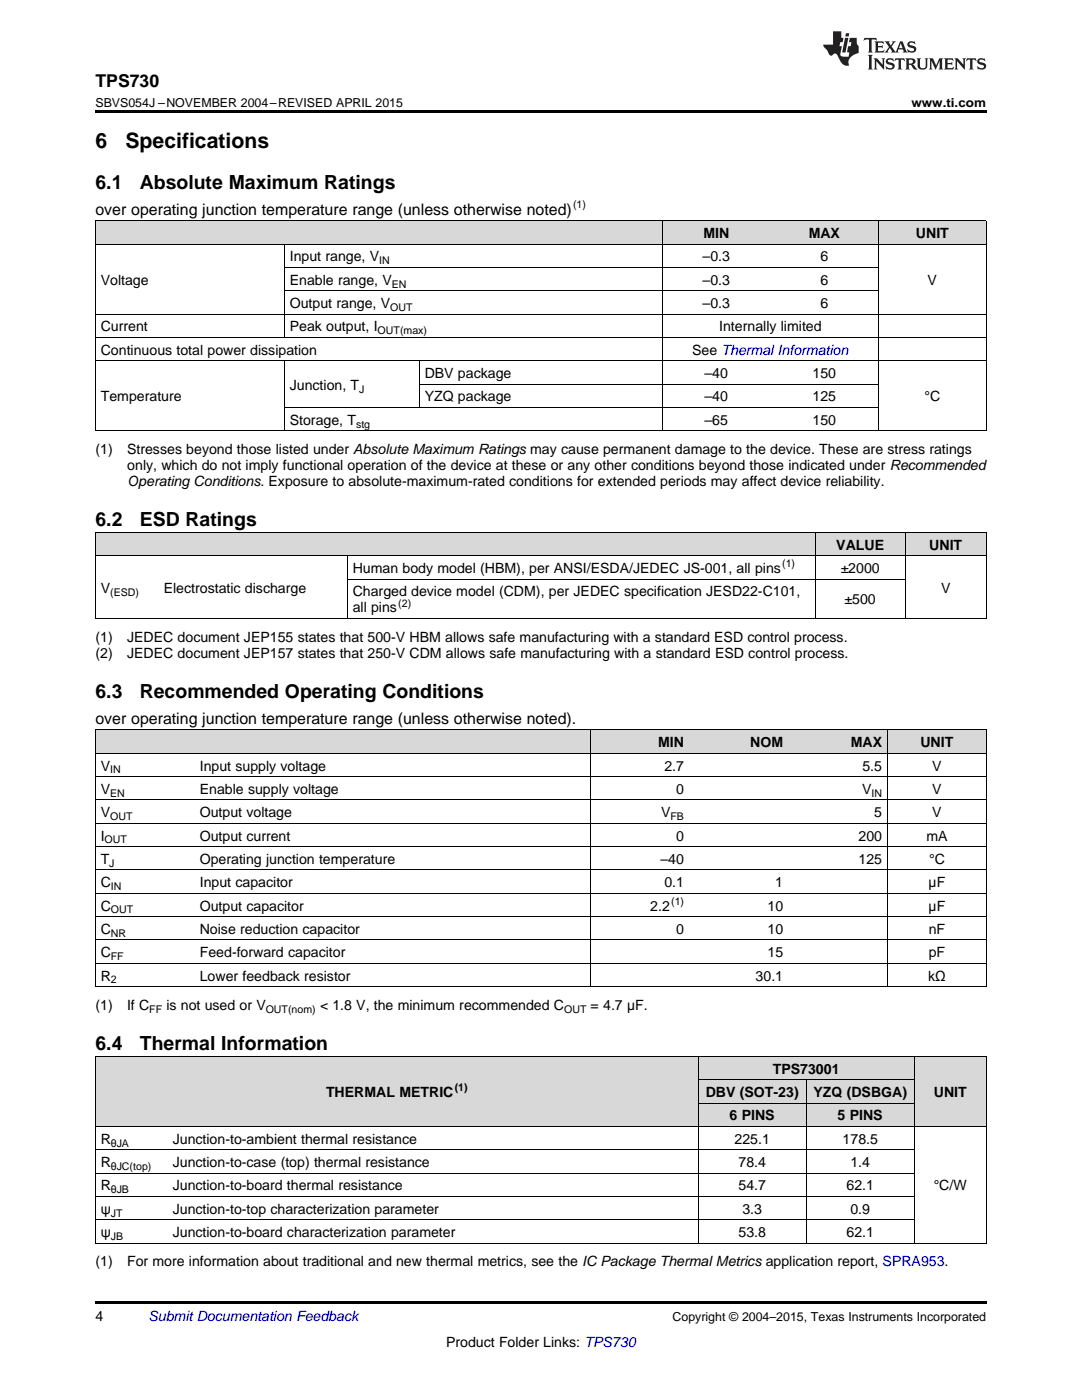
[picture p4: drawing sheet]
<svg xmlns="http://www.w3.org/2000/svg" width="216mm" height="279mm" viewBox="0 0 216 279" stroke-linecap="round" stroke-linejoin="round" font-family="sans-serif">
<defs><g id="words">
<g font-size="4.2">
<text x="19" y="29.6">6</text>
<text x="25" y="29.6">Specifications</text>
</g>
<g font-size="3.9">
<text x="19" y="37.7">6.1</text>
<text x="27.9" y="37.7">Absolute Maximum Ratings</text>
<text x="19" y="105.1">6.2</text>
<text x="27.9" y="105.1">ESD Ratings</text>
<text x="19" y="139.3">6.3</text>
<text x="27.9" y="139.3">Recommended Operating Conditions</text>
<text x="19" y="209.6">6.4</text>
<text x="27.9" y="209.6">Thermal Information</text>
</g>
<text font-size="3.5" x="19" y="17.3">TPS730</text>
<g font-size="3.2">
<text x="19" y="42.9">over operating junction temperature range (unless otherwise noted)</text>
<text x="19" y="144.5">over operating junction temperature range (unless otherwise noted).</text>
</g>
<g font-size="2.8">
<text x="140.4" y="47.5">MIN</text>
<text x="161.4" y="47.5">MAX</text>
<text x="182.8" y="47.5">UNIT</text>
<text x="57.8" y="52.2">Input range, V</text>
<text x="140.2" y="52.2">–0.3</text>
<text x="163.7" y="52.2">6</text>
<text x="20.1" y="56.8">Voltage</text>
<text x="57.8" y="56.8">Enable range, V</text>
<text x="140.2" y="56.8">–0.3</text>
<text x="163.7" y="56.8">6</text>
<text x="185.1" y="56.8">V</text>
<text x="57.8" y="61.5">Output range, V</text>
<text x="140.2" y="61.5">–0.3</text>
<text x="163.7" y="61.5">6</text>
<text x="20.1" y="66.1">Current</text>
<text x="20.1" y="70.8">Continuous total power dissipation</text>
<text x="57.8" y="66.1">Peak output, I</text>
<text x="138.1" y="70.8">See Thermal Information</text>
<text x="143.5" y="66.1">Internally limited</text>
<text x="57.8" y="77.8">Junction, T</text>
<text x="84.7" y="75.5">DBV package</text>
<text x="140.6" y="75.5">–40</text>
<text x="162.1" y="75.5">150</text>
<text x="20.1" y="80.1">Temperature</text>
<text x="84.7" y="80.1">YZQ package</text>
<text x="140.6" y="80.1">–40</text>
<text x="162.1" y="80.1">125</text>
<text x="184.5" y="80.1">°C</text>
<text x="57.8" y="84.8">Storage, T</text>
<text x="140.6" y="84.8">–65</text>
<text x="162.1" y="84.8">150</text>
<text x="19" y="90.6">(1)</text>
<text x="25.4" y="90.6">Stresses beyond those listed under Absolute Maximum Ratings may cause permanent damage to the device. These are stress ratings</text>
<text x="25.4" y="93.8">only, which do not imply functional operation of the device at these or any other conditions beyond those indicated under Recommended</text>
<text x="25.4" y="97">Operating Conditions. Exposure to absolute-maximum-rated conditions for extended periods may affect device reliability.</text>
<text x="166.9" y="109.7">VALUE</text>
<text x="185.4" y="109.7">UNIT</text>
<text x="20.1" y="118.3">V</text>
<text x="32.7" y="118.3">Electrostatic discharge</text>
<text x="70.4" y="114.4">Human body model (HBM), per ANSI/ESDA/JEDEC JS-001, all pins</text>
<text x="70.4" y="119">Charged device model (CDM), per JEDEC specification JESD22-C101,</text>
<text x="167.7" y="114.4">±2000</text>
<text x="187.8" y="118.3">V</text>
<text x="70.4" y="122.2">all pins</text>
<text x="168.5" y="120.6">±500</text>
<text x="19" y="128.1">(1)</text>
<text x="19" y="131.2">(2)</text>
<text x="25.4" y="128.1">JEDEC document JEP155 states that 500-V HBM allows safe manufacturing with a standard ESD control process.</text>
<text x="25.4" y="131.2">JEDEC document JEP157 states that 250-V CDM allows safe manufacturing with a standard ESD control process.</text>
<text x="131.3" y="149.1">MIN</text>
<text x="149.7" y="149.1">NOM</text>
<text x="169.8" y="149.1">MAX</text>
<text x="183.7" y="149.1">UNIT</text>
<text x="20.1" y="153.8">V</text>
<text x="39.9" y="153.8">Input supply voltage</text>
<text x="132.6" y="153.8">2.7</text>
<text x="172.1" y="153.8">5.5</text>
<text x="186" y="153.8">V</text>
<text x="20.1" y="158.4">V</text>
<text x="39.9" y="158.4">Enable supply voltage</text>
<text x="134.9" y="158.4">0</text>
<text x="172" y="158.4">V</text>
<text x="186" y="158.4">V</text>
<text x="20.1" y="163.1">V</text>
<text x="20.1" y="167.7">I</text>
<text x="39.9" y="163.1">Output voltage</text>
<text x="39.9" y="167.7">Output current</text>
<text x="131.9" y="163.1">V</text>
<text x="134.9" y="167.7">0</text>
<text x="171.3" y="167.7">200</text>
<text x="174.4" y="163.1">5</text>
<text x="184.9" y="167.7">mA</text>
<text x="186" y="163.1">V</text>
<text x="20.1" y="172.4">T</text>
<text x="39.9" y="172.4">Operating junction temperature</text>
<text x="131.8" y="172.4">–40</text>
<text x="171.3" y="172.4">125</text>
<text x="185.4" y="172.4">°C</text>
<text x="20.1" y="177.1">C</text>
<text x="39.9" y="177.1">Input capacitor</text>
<text x="132.6" y="177.1">0.1</text>
<text x="154.7" y="177.1">1</text>
<text x="185.3" y="177.1">µF</text>
<text x="20.1" y="181.7">C</text>
<text x="39.9" y="181.7">Output capacitor</text>
<text x="129.8" y="181.7">2.2</text>
<text x="153.1" y="181.7">10</text>
<text x="185.3" y="181.7">µF</text>
<text x="20.1" y="186.4">C</text>
<text x="20.1" y="191">C</text>
<text x="39.9" y="186.4">Noise reduction capacitor</text>
<text x="39.9" y="191">Feed-forward capacitor</text>
<text x="134.9" y="186.4">0</text>
<text x="153.1" y="186.4">10</text>
<text x="153.1" y="191">15</text>
<text x="185.3" y="186.4">nF</text>
<text x="185.3" y="191">pF</text>
<text x="20.1" y="195.7">R</text>
<text x="39.9" y="195.7">Lower feedback resistor</text>
<text x="150.8" y="195.7">30.1</text>
<text x="185.2" y="195.7">kΩ</text>
<text x="19" y="201.5">(1)</text>
<text x="25.4" y="201.5">If C</text>
<text x="33.2" y="201.5">is not used or V</text>
<text x="63.9" y="201.5">&lt; 1.8 V, the minimum recommended C</text>
<text x="117.9" y="201.5">= 4.7 µF.</text>
<text x="154.2" y="214.3">TPS73001</text>
<text x="65.1" y="218.9">THERMAL METRIC</text>
<text x="140.8" y="218.9">DBV (SOT-23)</text>
<text x="162.3" y="218.9">YZQ (DSBGA)</text>
<text x="186.3" y="218.9">UNIT</text>
<text x="145.6" y="223.6">6 PINS</text>
<text x="167.1" y="223.6">5 PINS</text>
<text x="20.1" y="228.2">R</text>
<text x="20.1" y="232.9">R</text>
<text x="34.5" y="228.2">Junction-to-ambient thermal resistance</text>
<text x="34.5" y="232.9">Junction-to-case (top) thermal resistance</text>
<text x="146.6" y="228.2">225.1</text>
<text x="147.4" y="232.9">78.4</text>
<text x="168.1" y="228.2">178.5</text>
<text x="169.7" y="232.9">1.4</text>
<text x="20.1" y="237.6">R</text>
<text x="34.5" y="237.6">Junction-to-board thermal resistance</text>
<text x="147.4" y="237.6">54.7</text>
<text x="168.9" y="237.6">62.1</text>
<text x="186.3" y="237.6">°C/W</text>
<text x="20.1" y="242.2">ψ</text>
<text x="34.5" y="242.2">Junction-to-top characterization parameter</text>
<text x="148.1" y="242.2">3.3</text>
<text x="169.7" y="242.2">0.9</text>
<text x="20.1" y="246.9">ψ</text>
<text x="34.5" y="246.9">Junction-to-board characterization parameter</text>
<text x="147.4" y="246.9">53.8</text>
<text x="168.9" y="246.9">62.1</text>
<text x="19" y="252.7">(1)</text>
<text x="25.4" y="252.7">For more information about traditional and new thermal metrics, see the IC Package Thermal Metrics application report, SPRA953.</text>
<text x="19" y="263.6">4</text>
<text x="89" y="268.9">Product Folder Links: TPS730</text>
</g>
<text font-size="2.8" fill="#0000c8" x="29.6" y="263.6">Submit Documentation Feedback</text>
<g font-size="2.5">
<text x="19" y="21.4">SBVS054J –NOVEMBER 2004–REVISED APRIL 2015</text>
<text x="181.9" y="21.4">www.ti.com</text>
<text x="134.2" y="263.6">Copyright © 2004–2015, Texas Instruments Incorporated</text>
</g>
<g font-size="2.1">
<text x="114.4" y="41.6">(1)</text>
<text x="75.7" y="52.7">IN</text>
<text x="78.2" y="57.4">EN</text>
<text x="77.9" y="62.1">OUT</text>
<text x="75.4" y="66.7">OUT(max)</text>
<text x="71.7" y="78.4">J</text>
<text x="71" y="85.3">stg</text>
<text x="156.1" y="113.2">(1)</text>
<text x="22" y="118.9">(ESD)</text>
<text x="79.5" y="121.1">(2)</text>
<text x="22" y="154.3">IN</text>
<text x="22" y="159">EN</text>
<text x="173.9" y="159">IN</text>
<text x="22" y="163.7">OUT</text>
<text x="133.8" y="163.7">FB</text>
<text x="20.9" y="168.3">OUT</text>
<text x="21.8" y="173">J</text>
<text x="22.1" y="177.6">IN</text>
<text x="22.1" y="182.3">OUT</text>
<text x="133.9" y="180.6">(1)</text>
<text x="22.1" y="186.9">NR</text>
<text x="22.1" y="191.6">FF</text>
<text x="22.1" y="196.3">2</text>
<text x="29.8" y="202.1">FF</text>
<text x="53" y="202.1">OUT(nom)</text>
<text x="112.6" y="202.1">OUT</text>
<text x="90.7" y="217.8">(1)</text>
<text x="22.1" y="228.8">θJA</text>
<text x="22.1" y="233.5">θJC(top)</text>
<text x="22.1" y="238.1">θJB</text>
<text x="22.1" y="242.8">JT</text>
<text x="22.1" y="247.4">JB</text>
</g>
</g></defs>
<g fill="#d8d8d8">
<path d="M19 210.9h14.4v14h-14.4z"/>
<path d="M33.4 210.9h105.9v14h-105.9z"/>
<path d="M139.3 220.2h21.6v4.7h-21.6z"/>
<path d="M160.9 220.2h21.6v4.7h-21.6z"/>
<path d="M182.5 210.9h14.3v14h-14.3z"/>
<path d="M139.3 215.5h21.6v4.7h-21.6z"/>
<path d="M160.9 215.5h21.6v4.7h-21.6z"/>
<path d="M139.3 210.9h21.6v4.6h-21.6z"/>
<path d="M160.9 210.9h21.6v4.6h-21.6z"/>
<path d="M19 145.7h19.8v4.7h-19.8z"/>
<path d="M38.8 145.7h79v4.7h-79z"/>
<path d="M117.8 145.7h19.8v4.7h-19.8z"/>
<path d="M137.6 145.7h19.7v4.7h-19.7z"/>
<path d="M157.3 145.7h19.8v4.7h-19.8z"/>
<path d="M177.1 145.7h19.7v4.7h-19.7z"/>
<path d="M19 106.3h12.6v4.7h-12.6z"/>
<path d="M31.6 106.3h37.7v4.7h-37.7z"/>
<path d="M69.3 106.3h93.4v4.7h-93.4z"/>
<path d="M162.7 106.3h18v4.7h-18z"/>
<path d="M180.7 106.3h16.1v4.7h-16.1z"/>
<path d="M19 44.1h37.8v4.7h-37.8z"/>
<path d="M56.8 44.1h26.9v4.7h-26.9z"/>
<path d="M83.7 44.1h48.5v4.7h-48.5z"/>
<path d="M132.2 44.1h21.5v4.7h-21.5z"/>
<path d="M153.7 44.1h21.6v4.7h-21.6z"/>
<path d="M175.3 44.1h21.5v4.7h-21.5z"/>
</g>
<g fill="#000">
<path d="M19 22h177.8v.5h-177.8zM19 123.4l.2 .1zM69.2 123.4l.1 .1zM162.6 123.4l.1 .1zM180.6 123.4l.1 .1zM196.7 123.4l.1 .1zM19 196.9l.2 .1zM117.7 196.9l.1 .1zM177 196.9l.1 .1zM196.7 196.9l.1 .1zM19 248.1h.2zM139.2 248.1h.1z"/>
<path d="M160.8 248.1h.1zM182.4 248.1h.1zM196.7 248.1h.1zM19 259.7h177.8v.5h-177.8z"/>
</g>
<g fill="none" stroke="#000" stroke-width=".2">
<path d="M19 48.7h177.8M19 44.1h177.8M19.1 44.1v41.9M56.7 48.8v18.6M56.8 58h118.5M56.8 53.4h118.5M132.1 44.1v41.9M175.2 44.1v41.9M196.8 44.1v41.9M19 72h177.8M19 67.4h177.8M19 62.7h177.8"/>
<path d="M56.7 72.1v13.9M83.6 72.1v9.3M83.7 76.7h91.6M19 86h177.8M56.8 81.3h118.5M19 110.9h177.8M19 106.3h177.8M19.1 106.3v17.2M69.3 110.9v12.6M69.3 115.6h111.4M162.6 106.3v17.2M180.6 106.3v17.2"/>
<path d="M196.8 106.3v17.2M19 123.4h177.8M19 159.6h177.8M19 155h177.8M19 150.3h177.8M19 145.7h177.8M19.1 145.7v51.3M117.8 145.7v51.3M177 145.7v51.3M196.8 145.7v51.3M19 178.3h177.8M19 173.6h177.8"/>
<path d="M19 169h177.8M19 164.3h177.8M19 196.9h177.8M19 192.2h177.8M19 187.6h177.8M19 182.9h177.8M19 210.8h177.8M19.1 210.9v37.2M139.3 210.9v37.2M139.3 215.5h43.1M160.8 215.5v32.6M182.4 210.9v37.2"/>
<path d="M196.8 210.9v37.2M19 238.8h163.4M19 234.1h163.4M19 229.5h163.4M19 224.8h177.8M139.3 220.2h43.1M19 248.1h177.8M19 243.4h163.4"/>
</g>
<g fill="#231f20">
<path d="M172.5 7.6l-.1 .5 .4-.2h.6v.1v2.1l-.2 .4h.9l-.2-.4v-2.1l.1-.1h.5l.5 .2-.2-.5zM174.5 8.3l.2 .3v1.5l-.2 .4h1.8l.2-.6a1.04 1.04 0 0 1-1.3 .2v-.7h.6l.3 .2v-.6l-.3 .2h-.6v-.6l.8-.1 .4 .3-.2-.5zM176.5 8.3l.9 1.1-.9 1.1h.8l-.2-.2 .4-.7 .5 .7-.2 .2h1.5l-.2-.2 .2-.4h.9l.1 .4-.2 .2h1l-.3-.3-.7-1.9h-.5l-.9 2-.8-1 .9-1h-.8l.1 .3-.4 .5-.3-.6 .1-.2zM179.7 8.6l.4 1h-.7zM181.3 8.4a.63 .63 0 0 0-.2 .7 .63 .63 0 0 0 .6 .4l.6 .2 .1 .2a.75 .75 0 0 1-.7 .4 .75 .75 0 0 1-.6-.5l.1 .7 .1-.1a1.11 1.11 0 0 0 1.5-.6 1.13 1.13 0 0 0-1.2-.8l-.1-.4a1.04 1.04 0 0 1 1.2 .2l-.2-.5-.2 .1-.4-.2zM173.2 10.9l.2 .4v2.2l-.2 .4h1l-.3-.4v-2.2l.3-.4zM174.3 11.6l.3 .4v1.5l-.3 .4h.8l-.2-.4v-1.3l1.5 1.7v-1.9l.2-.4h-.7l.2 .4v.9l-1.1-1.3zM177 11.8a.62 .62 0 0 0-.2 .7 .62 .62 0 0 0 .6 .4l.6 .1 .1 .3a.76 .76 0 0 1-.7 .3 .76 .76 0 0 1-.7-.4l.2 .7 .1-.1a1.11 1.11 0 0 0 1.5-.6 1.13 1.13 0 0 0-1.2-.8l-.1-.4a1.04 1.04 0 0 1 1.2 .2l-.2-.6-.2 .1-.5-.1zM178.7 11.6l-.2 .6a.61 .61 0 0 1 .8-.3v1.6l-.2 .4h.9l-.2-.4v-1.6a.63 .63 0 0 1 .7 .3l-.1-.6zM180.6 11.6l.3 .4v1.5l-.3 .4h1l-.2-.2-.1-.8 .6 .2a.76 .76 0 0 0 1.2 .7l-1-1a.58 .58 0 0 0 .6-.5 .58 .58 0 0 0-.5-.6zM181.4 11.9h.1a.45 .45 0 0 1 .5 .1 .45 .45 0 0 1 .1 .5l-.8 .2zM182.9 11.6l.2 .2a2.17 2.17 0 0 0 .3 1.9 .99 .99 0 0 0 1.6-.6v-1.1l.2-.4h-.7l.2 .2a1.92 1.92 0 0 1-.2 1.8 .6 .6 0 0 1-.9-.5v-1.1l.2-.4zM185.4 11.6l.2 .4v1.5l-.2 .4h.7l-.2-.4v-1.4l.8 1.8 .8-1.8v1.4l-.2 .4h.9l-.2-.4v-1.5l.2-.4h-.8l-.6 1.5-.6-1.5zM188.4 11.6l.2 .4v1.5l-.2 .4h1.8l.1-.6a1.04 1.04 0 0 1-1.2 .1v-.6h.5l.4 .2v-.6l-.4 .2h-.5v-.7h.8l.3 .3-.1-.6zM190.5 11.6l.2 .4v1.5l-.2 .4h.7l-.2-.4v-1.3l1.5 1.7v-1.9l.2-.4h-.7l.2 .4v.9l-1.1-1.3zM192.9 11.6l-.1 .6a.61 .61 0 0 1 .7-.3l.1 1.6-.3 .4h1l-.3-.4 .1-1.6a.63 .63 0 0 1 .7 .3l-.1-.6zM195.2 11.8a.62 .62 0 0 0-.2 .7 .62 .62 0 0 0 .6 .4l.6 .1 .1 .3a.76 .76 0 0 1-.7 .3 .76 .76 0 0 1-.6-.4l.1 .7 .1-.1a1.11 1.11 0 0 0 1.6-.6 1.13 1.13 0 0 0-1.3-.8l-.1-.4a1.04 1.04 0 0 1 1.2 .2l-.1-.6-.2 .1-.5-.1z"/>
<path d="M166.2 6.3v2.6h-1.9v.4l.8 .9a.91 .91 0 0 0 1 .8 .56 .56 0 0 1 .5-.3 .56 .56 0 0 1 .5 .3l.4 .8a1.53 1.53 0 0 0 1.9 1.2 1.54 1.54 0 0 1 1-2.1l.9-.3v-1.4a1.52 1.52 0 0 1-.4-1.6h-1.3l-.2 .8h.5l-.2 .8h-.5l-.1 1v.2l.4 .1-.2 .8a1.93 1.93 0 0 1-1.6-.3l.3-1.8h-.5l.2-.8h.4l.2-.8h-.4v-1.3zM168.6 7.6l-.6 2.9h.7l.6-2.9zM168.8 6.6l-.1 .7h.6l.2-.7z"/>
</g>
<use href="#words"/>
</svg>
